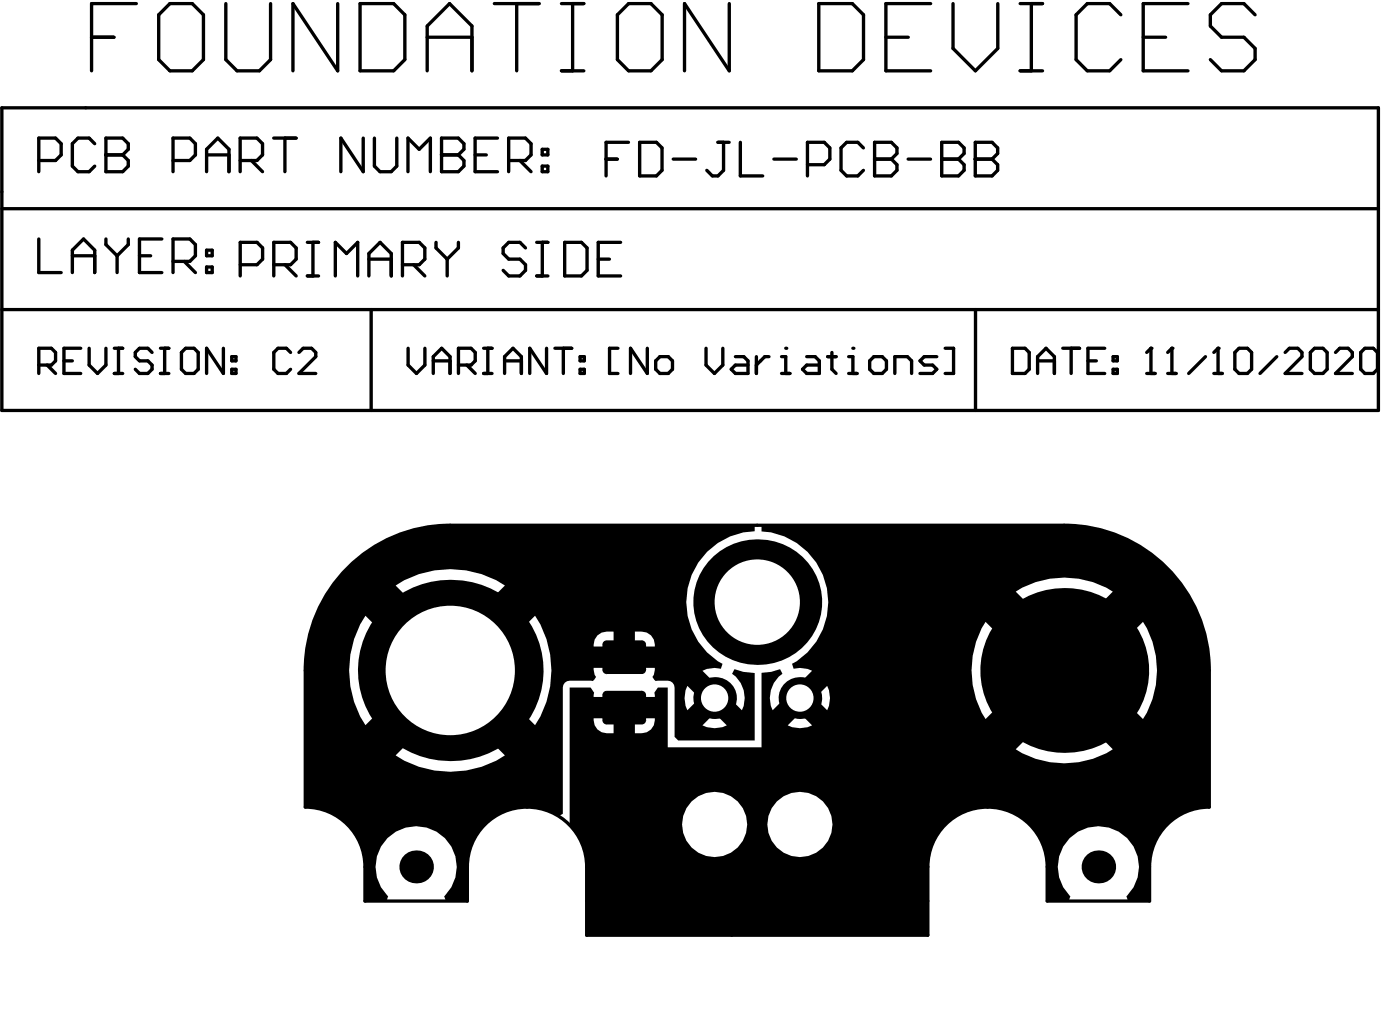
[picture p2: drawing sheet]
<svg xmlns="http://www.w3.org/2000/svg" width="139mm" height="102mm" viewBox="0 0 139 102" stroke-linecap="round" stroke-linejoin="round" font-family="sans-serif">
<g fill="none" stroke="#000" stroke-width=".33">
<path d="M.2 10.7h136.3v29.9h-136.3zM3.8 15.9h1.7l.6-.6v-1.1l-.6-.5h-1.7v3.3M9.1 3.7h2.2M9.4 14.2l-.6-.5h-1.1l-.5 .5v2.2l.5 .6h1.1l.6-.6M10.5 13.7h1.6l.6 .5v.6l-.6 .5 .6 .6v.5l-.6 .6h-1.6zM10.5 15.3h1.6M13.5 .4h-4.4v6.6M16.8 .4h2.2l1.1 1.1v4.4l-1.1 1.1h-2.2l-1.1-1.1v-4.4zM17.1 15.9h1.7l.6-.6v-1.1l-.6-.5h-1.7v3.3M20.5 17v-2.2l1.1-1.1 1.1 1.1v2.2M20.5 15.3h2.2M22.4 .4v5.5l1.1 1.1h2.2l1.1-1.1v-5.5"/>
<path d="M23.8 15.9h1.6l.6-.6v-1.1l-.6-.5h-1.6v3.3M24.9 15.9l1.1 1.1M27.1 13.7h2.2M28.2 13.7v3.3M33.4 .4v6.6l-4.4-6.6v6.6M35.7 .4h3.3l1.1 1.1v4.4l-1.1 1.1h-3.3zM36 13.7v3.3l-2.2-3.3v3.3M37.1 13.7v2.7l.5 .6h1.1l.6-.6v-2.7M40.4 17v-3.3l1.1 1.1 1.1-1.1v3.3M42.3 3.7h4.4M42.3 7v-4.4l2.2-2.2 2.2 2.2v4.4M43.7 13.7h1.7l.5 .5v.6l-.5 .5 .5 .6v.5l-.5 .6h-1.7z"/>
<path d="M43.7 15.3h1.7M47.1 15.3h1.1M49 .4h4.4M49.3 13.7h-2.2v3.3h2.2M50.4 15.9h1.6l.6-.6v-1.1l-.6-.5h-1.6v3.3M51.2 .4v6.6M51.5 15.9l1.1 1.1M53.7 16.4h.6v.6h-.6zM53.7 14.8h.6v.5h-.6zM55.6 .4h2.2M55.6 7h2.2M56.7 .4v6.6"/>
<path d="M60 15.7h1.1M62.2 14.1h-2.2v3.3M62.2 .4h2.3l1.1 1.1v4.4l-1.1 1.1h-2.3l-1.1-1.1v-4.4zM63.3 14.1h1.7l.6 .5v2.3l-.6 .5h-1.7zM66.7 15.7h2.2M71.1 14.1h1.1M71.7 14.1v2.8l-.6 .5h-.6l-.5-.5M72.2 .4v6.6l-4.4-6.6v6.6M73.3 14.1v3.3h2.2M76.6 15.7h2.3M80 16.3h1.6l.6-.6v-1.1l-.6-.5h-1.6v3.3M81.1 .4h3.3l1.1 1.1v4.4l-1.1 1.1h-3.3z"/>
<path d="M85.5 14.6l-.6-.5h-1.1l-.5 .5v2.3l.5 .5h1.1l.6-.5M86.6 14.1h1.7l.5 .5v.6l-.5 .5 .5 .6v.6l-.5 .5h-1.7zM86.6 15.7h1.7M87.7 3.7h2.2M89.9 15.7h2.3M92.2 .4h-4.5v6.6h4.5M93.3 14.1h1.6l.6 .5v.6l-.6 .5 .6 .6v.6l-.6 .5h-1.6zM93.3 15.7h1.6M94.4 .4v4.4l2.2 2.2 2.2-2.2v-4.4M96.6 14.1h1.6l.6 .5v.6l-.6 .5 .6 .6v.6l-.6 .5h-1.6zM96.6 15.7h1.6M101 .4h2.2"/>
<path d="M101 7h2.2M102.1 .4v6.6M111 1.5l-1.1-1.1h-2.2l-1.1 1.1v4.4l1.1 1.1h2.2l1.1-1.1M113.2 3.7h2.2M117.6 .4h-4.4v6.6h4.4M124.3 1.5l-1.1-1.1h-2.2l-1.1 1.1v1.1l1.1 1.1h2.2l1.1 1.1v1.1l-1.1 1.1h-2.2l-1.1-1.1M.2 30.6h136.3M.2 20.6h136.3M3.8 23.6v3.4h2.3M3.8 36.1h1.3l.4-.4v-.8l-.4-.4h-1.3v2.5M4.7 36.1l.8 .9M6.3 35.7h.9"/>
<path d="M7.2 27v-2.2l1.1-1.2 1.1 1.2v2.2M7.2 25.3h2.2M8 34.5h-1.7v2.5h1.7M8.8 34.5v1.6l.9 .9 .8-.9v-1.6M10.5 23.6v.6l1.1 1.1M11.3 34.5h.9M11.3 37h.9M11.6 25.3v1.7M11.7 34.5v2.5M12.7 23.6v.6l-1.1 1.1M13.8 25.3h1.1M15.1 34.9l-.5-.4h-.8l-.4 .4v.4l.4 .4h.8l.5 .4v.4l-.5 .5h-.8l-.4-.5"/>
<path d="M15.9 34.5h.8M15.9 37h.8M16 23.6h-2.2v3.4h2.2M16.3 34.5v2.5M17.1 25.9h1.7l.6-.6v-1.1l-.6-.6h-1.7v3.4M18.2 25.9l1.2 1.1M18.4 34.5h.8l.4 .4v1.6l-.4 .5h-.8l-.4-.5v-1.6zM20.5 26.4h.5v.6h-.5zM20.5 24.8h.5v.5h-.5zM22.1 34.5v2.5l-1.6-2.5v2.5M23 36.5h.4v.5h-.4zM23 35.3h.4v.4h-.4z"/>
<path d="M23.8 26.2h1.7l.5-.6v-1.1l-.5-.5h-1.7v3.3M27.1 26.2h1.7l.5-.6v-1.1l-.5-.5h-1.7v3.3M28.2 26.2l1.1 1.1M28.8 34.9l-.4-.4h-.9l-.4 .4v1.6l.4 .5h.9l.4-.5M29.6 34.9l.4-.4h.9l.4 .4v.4l-1.7 1.7h1.7M30.4 24h1.1M30.4 27.3h1.1M31 24v3.3M33.2 27.3v-3.3l1.1 1.1 1.1-1.1v3.3M36.5 27.3v-2.2l1.1-1.1 1.1 1.1v2.2M36.5 25.6h2.2M36.8 30.6v10"/>
<path d="M39.9 26.2h1.6l.6-.6v-1.1l-.6-.5h-1.6v3.3M40.4 34.5v1.6l.8 .9 .9-.9v-1.6M41 26.2l1.1 1.1M42.9 37v-1.7l.8-.8 .9 .8v1.7M42.9 35.7h1.7M43.2 24v.5l1.1 1.1M44.3 25.6v1.7M45.4 24v.5l-1.1 1.1M45.4 36.1h1.2l.5-.4v-.8l-.5-.4h-1.2v2.5M46.2 36.1l.9 .9M47.9 34.5h.8M47.9 37h.8"/>
<path d="M48.3 34.5v2.5M50 35.7h1.6M50 37v-1.7l.8-.8 .8 .8v1.7M52 24.5l-.5-.5h-1.1l-.6 .5v.6l.6 .5h1.1l.5 .6v.5l-.5 .6h-1.1l-.6-.6M53.1 24h1.2M53.1 27.3h1.2M53.7 24v3.3M54.1 34.5v2.5l-1.6-2.5v2.5M55 34.5h1.6M55.8 34.5v2.5M55.9 24h1.7l.5 .5v2.2l-.5 .6h-1.7zM57.4 36.5h.5v.5h-.5z"/>
<path d="M57.4 35.3h.5v.4h-.5zM59.2 25.6h1.2M61.2 34.5h-.8v2.5h.8M61.5 24h-2.3v3.3h2.3M64.1 34.5v2.5l-1.7-2.5v2.5M65.3 35.3h.9l.4 .4v.8l-.4 .5h-.9l-.4-.5v-.8zM69.9 34.5v1.6l.8 .9 .9-.9v-1.6M72.8 35.3h.9l.4 .4v1.3h-1.3l-.4-.5 .4-.4h1.3M74.9 35.3v1.7M76.2 35.3h-.5l-.8 .8M77.4 37h.8M77.4 35.3h.4v1.7"/>
<path d="M79.9 35.3h.8l.4 .4v1.3h-1.2l-.4-.5 .4-.4h1.2M82 35.3h.8M82.4 34.9v1.6l.4 .5M84 37h.9M84 35.3h.5v1.7M86.5 35.3h.9l.4 .4v.8l-.4 .5h-.9l-.4-.5v-.8zM88.6 37v-1.7h1.3l.4 .4v1.3M92.8 35.3h-1.3l-.4 .4 .4 .4h.9l.4 .4-.4 .5h-1.3M93.6 34.5h.8v2.5h-.8M96.6 30.6v10M100.3 34.5h1.2l.4 .4v1.6l-.4 .5h-1.2zM102.8 35.7h1.6"/>
<path d="M102.8 37v-1.7l.8-.8 .8 .8v1.7M105.2 34.5h1.7M106.1 34.5v2.5M107.7 35.7h.9M109.4 34.5h-1.7v2.5h1.7M110.2 36.5h.4v.5h-.4zM110.2 35.3h.4v.4h-.4zM113.6 37h.8M113.6 34.9l.4-.4v2.5M115.6 37h.9M115.6 34.9l.5-.4v2.5M119.4 35.3l-1.7 1.7"/>
<path d="M120.2 37h.8M120.2 34.9l.4-.4v2.5M122.7 34.5h.8l.4 .4v1.6l-.4 .5h-.8l-.4-.5v-1.6zM126.4 35.3l-1.6 1.7M127.3 34.9l.4-.4h.8l.4 .4v.4l-1.6 1.7h1.6M130.2 34.5h.8l.4 .4v1.6l-.4 .5h-.8l-.4-.5v-1.6zM132.3 34.9l.4-.4h.8l.4 .4v.4l-1.6 1.7h1.6M135.2 34.5h.8l.4 .4v1.6l-.4 .5h-.8l-.5-.5v-1.6z"/>
</g>
<g fill="#000">
<path d="M35.1 55.5a14.4 14.4 0 0 1 8.5-3.5h31.1v.6a7 7 0 0 0-6.5 5.3 7 7 0 0 0 3.4 7.8l-.2 .5-.6-.1-.8 .1-.4 .2 3.9 3.9a2.88 2.88 0 0 0-1-3.6l.2-.5 .9 .3 1.1 .1v6.7h-7.5l-.4-.4v-4.9a.68 .68 0 0 0-.7-.7l-1.2 .1-.1-.1-.2-.3 .2-.2v-.7h-6l.1 .7 .1 .2-.3 .4-2.3-.1a.68 .68 0 0 0-.7 .7v12.5l-.4 .3a5.9 5.9 0 0 0-9 5v3.4h-2.1l-.2-.5a4 4 0 0 0 .1-5.8 4 4 0 0 0-5.8 0 4 4 0 0 0 .1 5.8l-.1 .5h-2.2v-3.4a5.9 5.9 0 0 0-5.9-5.9v-13.6a14.2 14.2 0 0 1 4.9-10.8zM39.2 57.9l5.4 5.4 5.4-5.4a9.8 9.8 0 0 0-10.8 0zM62.9 62.5v1.5h1.9a1.32 1.32 0 0 0-1.2-1.5zM59.2 62.9l-.3 .4-.1 .7h2v-1.5l-1.2 .1zM68.1 67.9a2.73 2.73 0 0 0 0 2.4l1.2-1.2zM53 60.9l-5.4 5.4 5.4 5.5a9.9 9.9 0 0 0 0-10.9zM36.2 60.9a9.9 9.9 0 0 0 0 10.9l5.4-5.5zM70.8 70.6l-1.2 1.2a2.73 2.73 0 0 0 2.4 0zM44.6 69.3l-5.4 5.4a9.8 9.8 0 0 0 10.8 0z"/>
<path d="M56.4 68h2.1l.3 .5v.5h6v-.5l.3-.5h1v5.9h9.3v-7.3l1-.1 .9-.3 .2 .5a2.88 2.88 0 0 0-1 3.6l3.9-3.9-.4-.2-.8-.1-.6 .1-.2-.5a7 7 0 0 0 3.4-7.7 7 7 0 0 0-6.4-5.4v-.6h30a14.3 14.3 0 0 1 14.4 14.3v13.6a5.9 5.9 0 0 0-6 5.9v3.4h-2.1l-.2-.5a4 4 0 0 0 .1-5.8 4 4 0 0 0-5.7 0 4 4 0 0 0 .1 5.8l-.2 .5h-2.1v-3.4a5.9 5.9 0 0 0-5.9-5.9 5.9 5.9 0 0 0-5.9 5.9v6.7h-33.8v-6.7a5.9 5.9 0 0 0-1.7-4.2zM100.6 58.5l4.8 4.8 4.8-4.8a9 9 0 0 0-9.6 0zM80.7 69.1l1.2 1.2a2.73 2.73 0 0 0 0-2.4zM113.2 61.5l-4.8 4.8 4.8 4.8a9 9 0 0 0 0-9.6zM97.6 61.5a9 9 0 0 0 0 9.6l4.8-4.8zM79.2 70.6l-1.2 1.2a2.73 2.73 0 0 0 2.4 0zM62.9 71.1v1.4a1.57 1.57 0 0 0 1.9-.7v-.7zM58.8 71.1a1.32 1.32 0 0 0 1.3 1.4h.7v-1.4zM105.4 69.3l-4.8 4.8a9 9 0 0 0 9.6 0zM76 81.6a3.2 3.2 0 0 0 6.4 0 3.2 3.2 0 0 0-6.4 0zM67.5 81.6a3.2 3.2 0 0 0 6.5 0 3.2 3.2 0 0 0-6.5 0z"/>
<circle cx="10.5" cy="15.3" r=".16"/>
<circle cx="43.7" cy="15.3" r=".16"/>
<circle cx="86.6" cy="15.7" r=".16"/>
<circle cx="93.3" cy="15.7" r=".16"/>
<circle cx="96.6" cy="15.7" r=".16"/>
<circle cx="77.8" cy="34.5" r=".16"/>
<circle cx="84.5" cy="34.5" r=".16"/>
<circle cx="114" cy="34.5" r=".16"/>
<circle cx="116.1" cy="34.5" r=".16"/>
<circle cx="120.6" cy="34.5" r=".16"/>
<circle cx="70.8" cy="69.1" r="2.09"/>
</g>
<circle cx="70.8" cy="69.1" r="1.35" fill="#fff"/>
<circle cx="79.2" cy="69.1" r="2.09" fill="#000"/>
<circle cx="79.2" cy="69.1" r="1.35" fill="#fff"/>
<circle cx="44.6" cy="66.3" r="9.1" fill="#000"/>
<circle cx="44.6" cy="66.3" r="6.4" fill="#fff"/>
<circle cx="75" cy="59.6" r="6.3" fill="#000"/>
<circle cx="75" cy="59.6" r="4.2" fill="#fff"/>
<g fill="#000">
<path d="M60.1 63.4h3.5l.4 .4v2.5l-.4 .4h-3.5l-.4-.4v-2.5z" fill-rule="evenodd"/>
<path d="M60.1 68.4h3.5l.4 .4v2.5l-.4 .4h-3.5l-.4-.4v-2.5z" fill-rule="evenodd"/>
</g>
<g fill="#000">
<path d="M60.1 66.3v.4zM59.7 66.3h.4v.4l-.4-.2z"/>
<path d="M59.7 63.8h.4zM59.9 63.4h.2v.4h-.4z"/>
<path d="M60.1 71.3v.4zM59.7 71.3h.4v.4l-.4-.2z"/>
<path d="M59.7 68.8h.4zM59.9 68.4h.2v.4h-.4z"/>
<path d="M63.6 66.3h.4zM63.6 66.3h.4l-.2 .3-.2 .1z"/>
<path d="M63.6 63.4v.4zM63.6 63.4l.3 .2 .1 .2h-.4z"/>
<path d="M63.6 71.3h.4zM63.6 71.3h.4l-.2 .3-.2 .1z"/>
<path d="M63.6 68.4v.4zM63.6 68.4h.2l.2 .4h-.4z"/>
<circle cx="105.4" cy="66.3" r="8.2"/>
<circle cx="41.2" cy="85.8" r="1.65"/>
<circle cx="108.8" cy="85.8" r="1.65"/>
</g>
<path d="M35 55.7a14.3 14.3 0 0 1 9.6-3.7h60.8a14.4 14.4 0 0 1 14.4 14.3v13.6a5.9 5.9 0 0 0-6 5.9v3.4h-10.1v-3.4a5.9 5.9 0 0 0-5.9-5.9 5.9 5.9 0 0 0-5.9 5.9v6.7h-33.8v-6.7a5.9 5.9 0 0 0-5.9-5.9 5.9 5.9 0 0 0-5.9 5.9v3.4h-10.2v-3.4a5.9 5.9 0 0 0-5.9-5.9v-13.6a14.3 14.3 0 0 1 4.8-10.6z" fill="none" stroke="#000" stroke-width=".33"/>
</svg>
